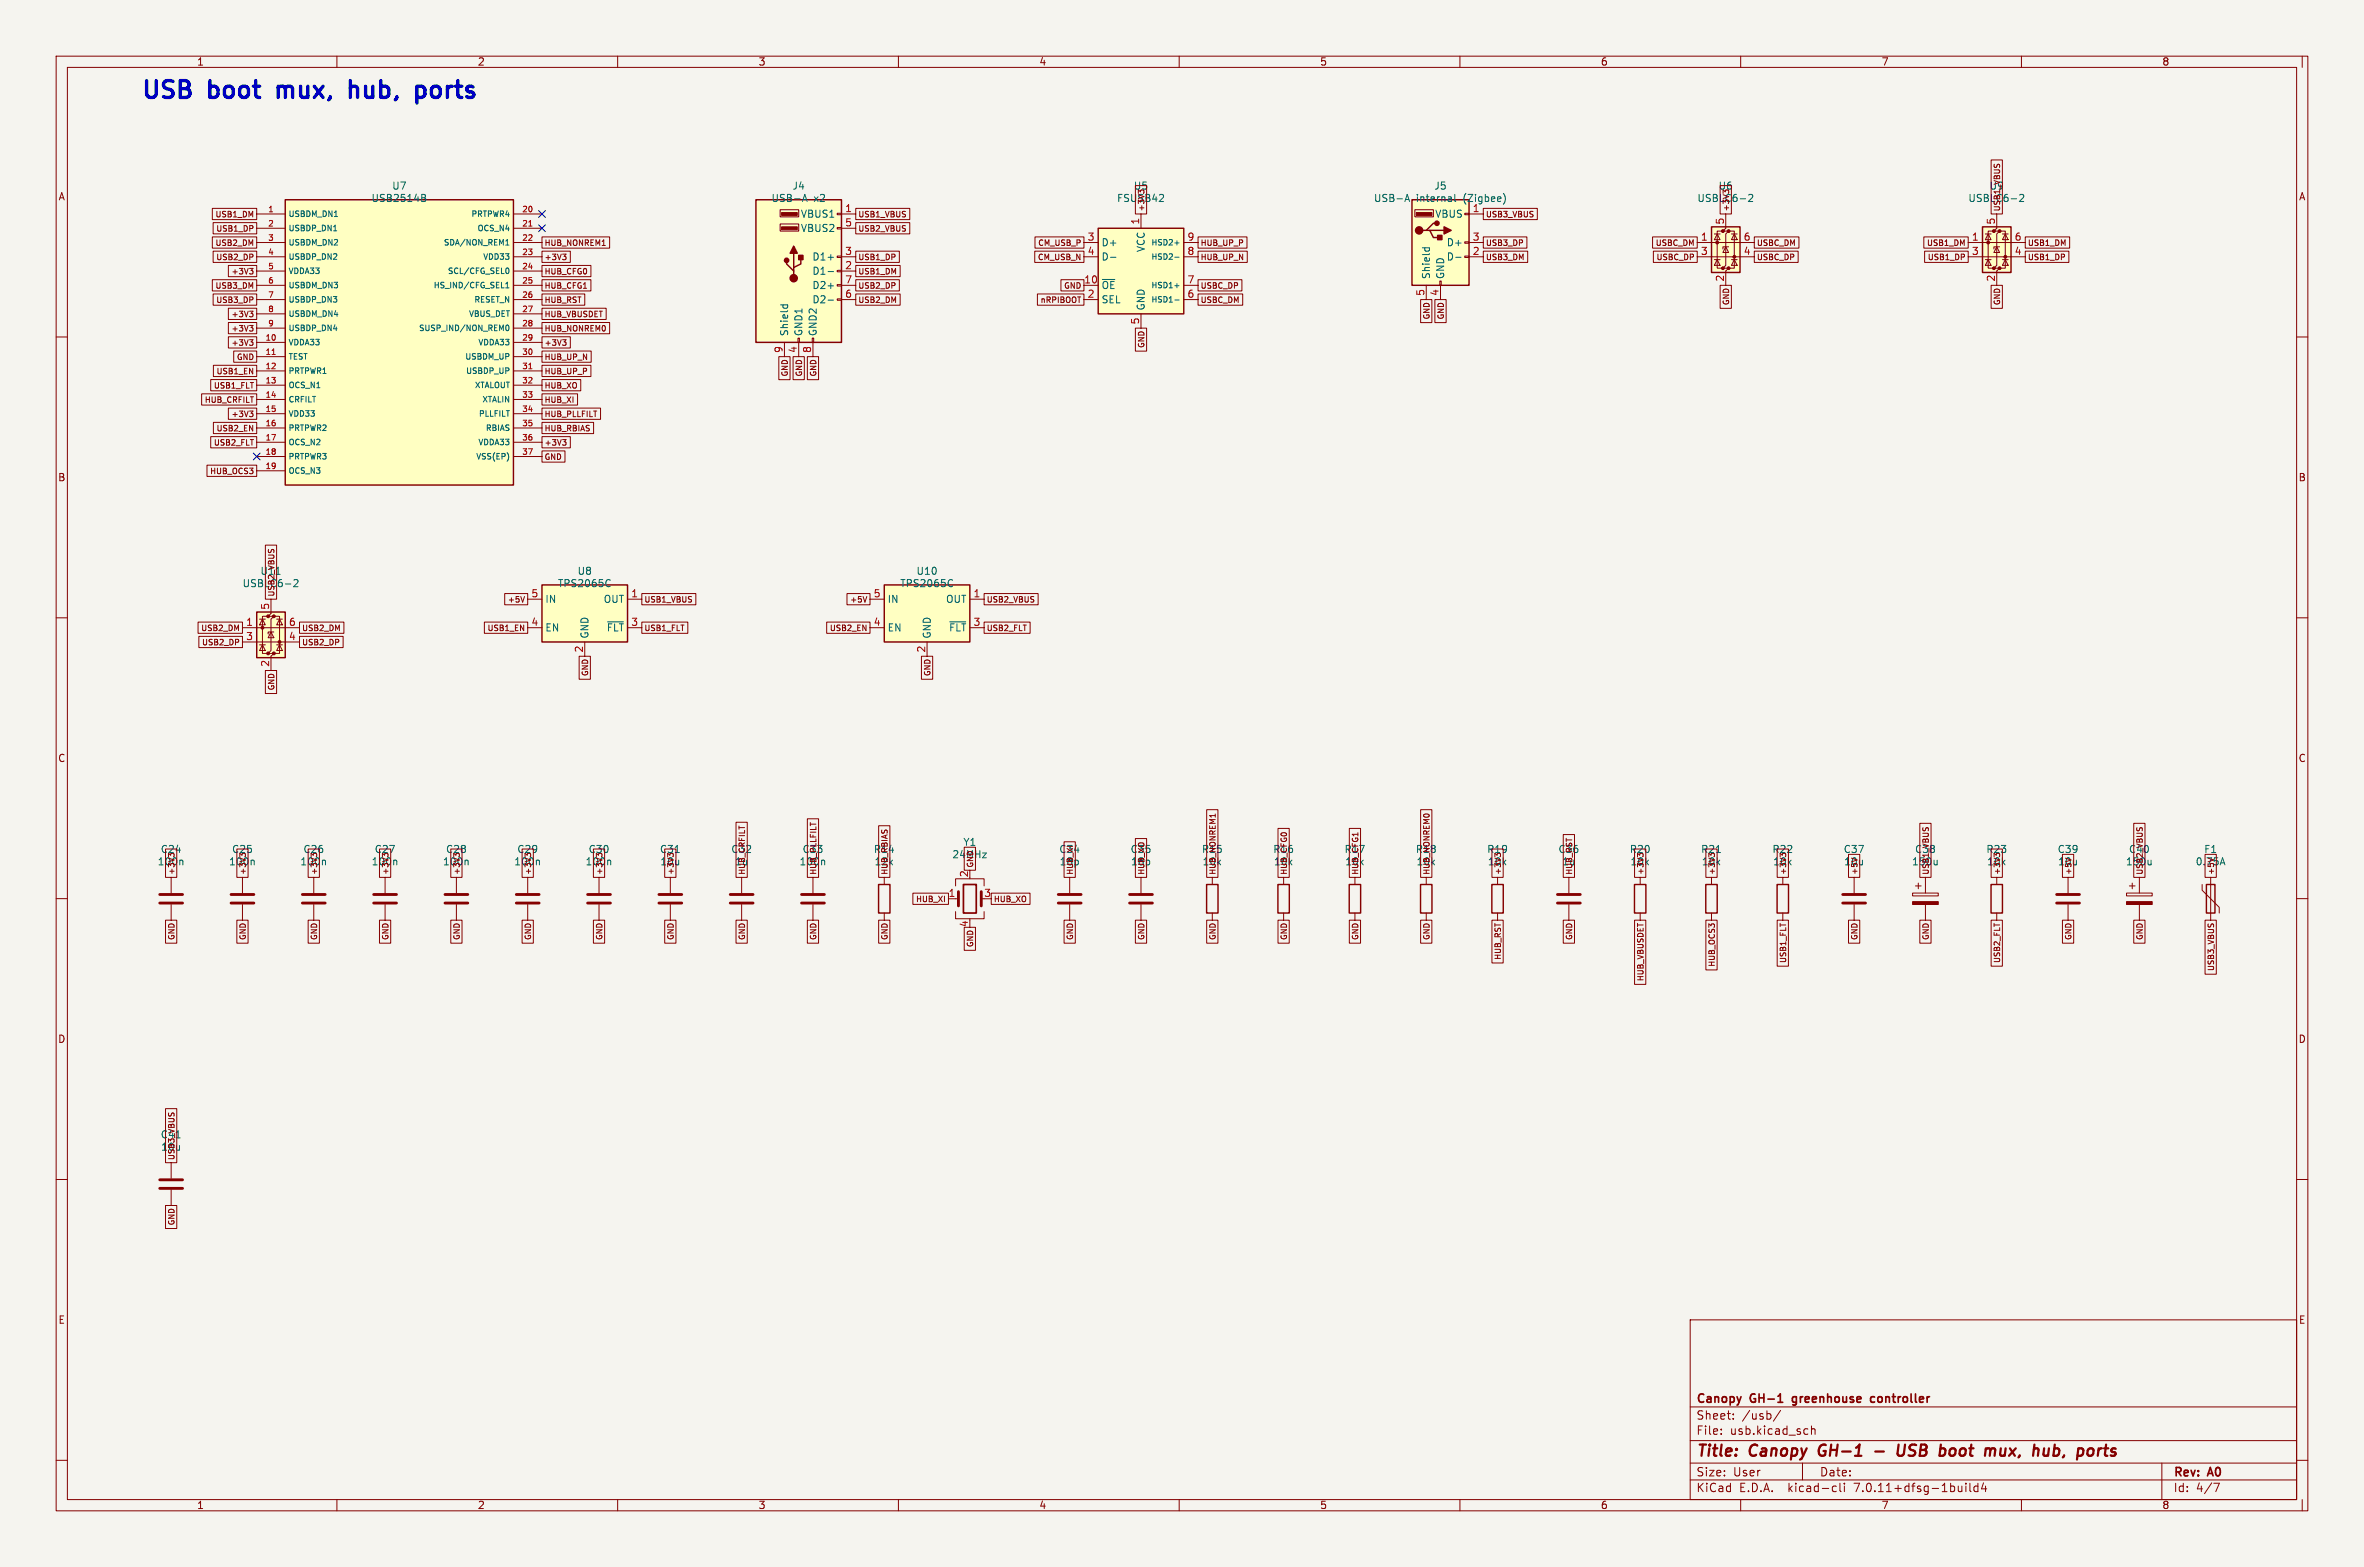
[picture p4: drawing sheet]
<svg xmlns="http://www.w3.org/2000/svg" width="421mm" height="279mm" viewBox="0 0 421 279" stroke-linecap="round" stroke-linejoin="round" font-family="sans-serif">
<defs><g id="words">
<g font-size="4.2" fill="#0000c2">
<text x="25" y="17.7">USB</text>
<text x="37.5" y="17.7">boot</text>
<text x="50.8" y="17.7">mux,</text>
<text x="64.9" y="17.7">hub,</text>
<text x="77.9" y="17.7">ports</text>
</g>
<g font-size="2.8" fill="#840000">
<text x="302" y="259.9">Title:</text>
<text x="311.7" y="259.9">Canopy</text>
<text x="324.7" y="259.9">GH-1</text>
<text x="340.3" y="259.9">USB</text>
<text x="348.7" y="259.9">boot</text>
<text x="357.6" y="259.9">mux,</text>
<text x="366.9" y="259.9">hub,</text>
<text x="375.6" y="259.9">ports</text>
</g>
<g font-size="2.1" fill="#840000">
<text x="302" y="250.2">Canopy</text>
<text x="311.8" y="250.2">GH-1</text>
<text x="319.9" y="250.2">greenhouse</text>
<text x="334.4" y="250.2">controller</text>
<text x="302" y="255.7">File:</text>
<text x="302" y="253">Sheet:</text>
<text x="308.1" y="255.7">usb.kicad_sch</text>
<text x="310.2" y="253">/usb/</text>
<text x="302" y="263.1">Size:</text>
<text x="308.7" y="263.1">User</text>
<text x="324" y="263.1">Date:</text>
<text x="387" y="263.3">Rev:</text>
<text x="393.4" y="263.3">A0</text>
<text x="302" y="265.9">KiCad</text>
<text x="309.7" y="265.9">E.D.A.</text>
<text x="318.6" y="265.9">kicad-cli</text>
<text x="330.5" y="265.9">7.0.11+dfsg-1build4</text>
<text x="387" y="265.9">Id:</text>
<text x="391.1" y="265.9">4/7</text>
</g>
<g font-size="1.8" fill="#840000">
<text x="35" y="11.9">1</text>
<text x="85" y="11.9">2</text>
<text x="135" y="11.9">3</text>
<text x="185" y="11.9">4</text>
<text x="235" y="11.9">5</text>
<text x="285" y="11.9">6</text>
<text x="335" y="11.9">7</text>
<text x="385" y="11.9">8</text>
<text x="10.3" y="35.9">A</text>
<text x="201.8" y="34">U5</text>
<text x="306" y="34">U6</text>
<text x="354.2" y="34">U9</text>
<text x="409.3" y="35.9">A</text>
<text x="10.3" y="85.9">B</text>
<text x="409.3" y="85.9">B</text>
<text x="46.3" y="102.5">U11</text>
<text x="10.3" y="135.9">C</text>
<text x="409.3" y="135.9">C</text>
<text x="28.5" y="152.1">C24</text>
<text x="41.2" y="152.1">C25</text>
<text x="53.9" y="152.1">C26</text>
<text x="66.6" y="152.1">C27</text>
<text x="79.3" y="152.1">C28</text>
<text x="92" y="152.1">C29</text>
<text x="104.7" y="152.1">C30</text>
<text x="117.4" y="152.1">C31</text>
<text x="130.1" y="152.1">C32</text>
<text x="130.8" y="154.3">1u</text>
<text x="142.3" y="154.3">100n</text>
<text x="142.8" y="152.1">C33</text>
<text x="155.5" y="152.1">R14</text>
<text x="155.7" y="154.3">12k</text>
<text x="188.6" y="152.1">C34</text>
<text x="188.6" y="154.3">18p</text>
<text x="201.3" y="152.1">C35</text>
<text x="201.3" y="154.3">18p</text>
<text x="214" y="152.1">R15</text>
<text x="214.1" y="154.3">10k</text>
<text x="226.7" y="152.1">R16</text>
<text x="226.8" y="154.3">10k</text>
<text x="239.4" y="152.1">R17</text>
<text x="239.5" y="154.3">10k</text>
<text x="252.1" y="152.1">R18</text>
<text x="252.2" y="154.3">10k</text>
<text x="264.8" y="152.1">R19</text>
<text x="277.5" y="152.1">C36</text>
<text x="278.1" y="154.3">1u</text>
<text x="290.2" y="152.1">R20</text>
<text x="302.9" y="152.1">R21</text>
<text x="315.6" y="152.1">R22</text>
<text x="328.3" y="154.3">10u</text>
<text x="340.4" y="154.3">150u</text>
<text x="341" y="152.1">C38</text>
<text x="353.7" y="152.1">R23</text>
<text x="366.4" y="154.3">10u</text>
<text x="378.5" y="154.3">150u</text>
<text x="379.1" y="152.1">C40</text>
<text x="390.9" y="154.3">0.75A</text>
<text x="10.3" y="185.9">D</text>
<text x="409.3" y="185.9">D</text>
<text x="28.5" y="202.9">C41</text>
<text x="28.6" y="205.1">10u</text>
<text x="10.3" y="235.9">E</text>
<text x="409.3" y="235.9">E</text>
<text x="35" y="268.9">1</text>
<text x="85" y="268.9">2</text>
<text x="135" y="268.9">3</text>
<text x="185" y="268.9">4</text>
<text x="235" y="268.9">5</text>
<text x="285" y="268.9">6</text>
<text x="335" y="268.9">7</text>
<text x="385" y="268.9">8</text>
</g>
<g font-size="1.8" fill="#006464">
<text x="69.7" y="34">U7</text>
<text x="141" y="34">J4</text>
<text x="255.3" y="34">J5</text>
<text x="66.1" y="36.2">USB2514B</text>
<text x="137.3" y="36.2">USB-A</text>
<text x="142.5" y="39">VBUS1</text>
<text x="142.5" y="41.5">VBUS2</text>
<text x="144.9" y="36.2">x2</text>
<text x="198.8" y="36.2">FSUSB42</text>
<text x="244.6" y="36.2">USB-A</text>
<text x="252.2" y="36.2">internal</text>
<text x="255.5" y="39">VBUS</text>
<text x="260.7" y="36.2">(Zigbee)</text>
<text x="302.2" y="36.2">USBLC6-2</text>
<text x="350.4" y="36.2">USBLC6-2</text>
<text x="144.6" y="46.6">D1+</text>
<text x="196.1" y="44">D+</text>
<text x="196.1" y="46.6">D-</text>
<text x="204.1" y="45" transform="rotate(-90 204.1 45)">VCC</text>
<text x="257.6" y="46.6">D-</text>
<text x="257.6" y="44">D+</text>
<text x="144.6" y="49.1">D1-</text>
<text x="144.6" y="51.7">D2+</text>
<text x="196.1" y="51.7">~{OE}</text>
<text x="254.9" y="49.8" transform="rotate(-90 254.9 49.8)">Shield</text>
<text x="257.4" y="49.8" transform="rotate(-90 257.4 49.8)">GND</text>
<text x="140.6" y="59.9" transform="rotate(-90 140.6 59.9)">Shield</text>
<text x="143.1" y="59.9" transform="rotate(-90 143.1 59.9)">GND1</text>
<text x="144.6" y="54.2">D2-</text>
<text x="145.6" y="59.9" transform="rotate(-90 145.6 59.9)">GND2</text>
<text x="196.1" y="54.2">SEL</text>
<text x="204.1" y="55.4" transform="rotate(-90 204.1 55.4)">GND</text>
<text x="43.1" y="104.7">USBLC6-2</text>
<text x="97" y="107.5">IN</text>
<text x="99.3" y="104.7">TPS2065C</text>
<text x="102.8" y="102.5">U8</text>
<text x="107.4" y="107.5">OUT</text>
<text x="158" y="107.5">IN</text>
<text x="160.2" y="104.7">TPS2065C</text>
<text x="163.1" y="102.5">U10</text>
<text x="168.4" y="107.5">OUT</text>
<text x="97" y="112.6">EN</text>
<text x="105" y="113.8" transform="rotate(-90 105 113.8)">GND</text>
<text x="108" y="112.6">~{FLT}</text>
<text x="158" y="112.6">EN</text>
<text x="166" y="113.8" transform="rotate(-90 166 113.8)">GND</text>
<text x="168.9" y="112.6">~{FLT}</text>
<text x="28" y="154.3">100n</text>
<text x="40.7" y="154.3">100n</text>
<text x="53.4" y="154.3">100n</text>
<text x="66.1" y="154.3">100n</text>
<text x="78.8" y="154.3">100n</text>
<text x="91.5" y="154.3">100n</text>
<text x="104.2" y="154.3">100n</text>
<text x="117.5" y="154.3">10u</text>
<text x="169.5" y="153">24MHz</text>
<text x="171.5" y="150.8">Y1</text>
<text x="264.9" y="154.3">10k</text>
<text x="290.3" y="154.3">10k</text>
<text x="303" y="154.3">10k</text>
<text x="315.7" y="154.3">10k</text>
<text x="328.3" y="152.1">C37</text>
<text x="353.8" y="154.3">10k</text>
<text x="366.4" y="152.1">C39</text>
<text x="392.5" y="152.1">F1</text>
</g>
<g font-size="1.8" fill="#a90000">
<text x="150.4" y="37.8">1</text>
<text x="150.4" y="40.4">5</text>
<text x="202.9" y="40.1" transform="rotate(-90 202.9 40.1)">1</text>
<text x="262.2" y="37.8">1</text>
<text x="307.1" y="40.1" transform="rotate(-90 307.1 40.1)">5</text>
<text x="355.3" y="40.1" transform="rotate(-90 355.3 40.1)">5</text>
<text x="150.4" y="45.5">3</text>
<text x="193.6" y="42.9">3</text>
<text x="193.6" y="45.5">4</text>
<text x="211.4" y="45.5">8</text>
<text x="211.4" y="42.9">9</text>
<text x="262.2" y="45.5">2</text>
<text x="262.2" y="42.9">3</text>
<text x="302.8" y="42.9">1</text>
<text x="302.8" y="45.5">3</text>
<text x="310.4" y="45.5">4</text>
<text x="310.4" y="42.9">6</text>
<text x="351.1" y="42.9">1</text>
<text x="351.1" y="45.5">3</text>
<text x="358.7" y="45.5">4</text>
<text x="358.7" y="42.9">6</text>
<text x="150.4" y="48">2</text>
<text x="150.4" y="53.1">6</text>
<text x="150.4" y="50.5">7</text>
<text x="193" y="50.5">10</text>
<text x="193.6" y="53.1">2</text>
<text x="211.4" y="53.1">6</text>
<text x="211.4" y="50.5">7</text>
<text x="253.7" y="52.8" transform="rotate(-90 253.7 52.8)">5</text>
<text x="256.3" y="52.8" transform="rotate(-90 256.3 52.8)">4</text>
<text x="307.1" y="50.2" transform="rotate(-90 307.1 50.2)">2</text>
<text x="355.3" y="50.2" transform="rotate(-90 355.3 50.2)">2</text>
<text x="202.9" y="57.9" transform="rotate(-90 202.9 57.9)">5</text>
<text x="139.4" y="62.9" transform="rotate(-90 139.4 62.9)">9</text>
<text x="142" y="62.9" transform="rotate(-90 142 62.9)">4</text>
<text x="144.5" y="62.9" transform="rotate(-90 144.5 62.9)">8</text>
<text x="94.5" y="106.4">5</text>
<text x="112.3" y="106.4">1</text>
<text x="155.5" y="106.4">5</text>
<text x="173.3" y="106.4">1</text>
<text x="43.7" y="111.5">1</text>
<text x="48" y="108.7" transform="rotate(-90 48 108.7)">5</text>
<text x="51.4" y="111.5">6</text>
<text x="94.5" y="111.5">4</text>
<text x="112.3" y="111.5">3</text>
<text x="155.5" y="111.5">4</text>
<text x="173.3" y="111.5">3</text>
<text x="43.7" y="114">3</text>
<text x="48" y="118.8" transform="rotate(-90 48 118.8)">2</text>
<text x="51.4" y="114">4</text>
<text x="103.9" y="116.3" transform="rotate(-90 103.9 116.3)">2</text>
<text x="164.8" y="116.3" transform="rotate(-90 164.8 116.3)">2</text>
<text x="168.8" y="159.8">1</text>
<text x="172.5" y="156.3" transform="rotate(-90 172.5 156.3)">2</text>
<text x="175.2" y="159.8">3</text>
<text x="172.5" y="165.2" transform="rotate(-90 172.5 165.2)">4</text>
</g>
<g font-size="1.4" fill="#840000">
<text x="38.2" y="38.9">USB1_DM</text>
<text x="38.4" y="41.4">USB1_DP</text>
<text x="152.8" y="41.4">USB2_VBUS</text>
<text x="152.8" y="38.9">USB1_VBUS</text>
<text x="204" y="37.7" transform="rotate(-90 204 37.7)">+3V3</text>
<text x="264.5" y="38.9">USB3_VBUS</text>
<text x="308.1" y="37.7" transform="rotate(-90 308.1 37.7)">+3V3</text>
<text x="356.4" y="37.7" transform="rotate(-90 356.4 37.7)">USB1_VBUS</text>
<text x="38.2" y="44">USB2_DM</text>
<text x="38.4" y="46.5">USB2_DP</text>
<text x="96.9" y="46.5">+3V3</text>
<text x="96.9" y="44">HUB_NONREM1</text>
<text x="152.8" y="46.5">USB1_DP</text>
<text x="184.7" y="46.5">CM_USB_N</text>
<text x="184.7" y="44">CM_USB_P</text>
<text x="213.7" y="46.5">HUB_UP_N</text>
<text x="213.7" y="44">HUB_UP_P</text>
<text x="264.5" y="46.5">USB3_DM</text>
<text x="264.5" y="44">USB3_DP</text>
<text x="294.7" y="44">USBC_DM</text>
<text x="294.9" y="46.5">USBC_DP</text>
<text x="312.8" y="44">USBC_DM</text>
<text x="312.8" y="46.5">USBC_DP</text>
<text x="343" y="44">USB1_DM</text>
<text x="343.2" y="46.5">USB1_DP</text>
<text x="361.1" y="44">USB1_DM</text>
<text x="361.1" y="46.5">USB1_DP</text>
<text x="38.2" y="51.6">USB3_DM</text>
<text x="41.1" y="49.1">+3V3</text>
<text x="96.9" y="49.1">HUB_CFG0</text>
<text x="96.9" y="51.6">HUB_CFG1</text>
<text x="152.8" y="51.6">USB2_DP</text>
<text x="152.8" y="49.1">USB1_DM</text>
<text x="189.4" y="51.6">GND</text>
<text x="213.7" y="51.6">USBC_DP</text>
<text x="38.4" y="54.1">USB3_DP</text>
<text x="41.1" y="56.7">+3V3</text>
<text x="41.1" y="59.2">+3V3</text>
<text x="96.9" y="54.1">HUB_RST</text>
<text x="96.9" y="56.7">HUB_VBUSDET</text>
<text x="96.9" y="59.2">HUB_NONREM0</text>
<text x="152.8" y="54.1">USB2_DM</text>
<text x="185.2" y="54.1">nRPIBOOT</text>
<text x="213.7" y="54.1">USBC_DM</text>
<text x="254.8" y="57" transform="rotate(-90 254.8 57)">GND</text>
<text x="257.3" y="57" transform="rotate(-90 257.3 57)">GND</text>
<text x="308.1" y="54.5" transform="rotate(-90 308.1 54.5)">GND</text>
<text x="356.4" y="54.5" transform="rotate(-90 356.4 54.5)">GND</text>
<text x="41.1" y="61.8">+3V3</text>
<text x="42" y="64.3">GND</text>
<text x="96.9" y="61.8">+3V3</text>
<text x="96.9" y="64.3">HUB_UP_N</text>
<text x="204" y="62.1" transform="rotate(-90 204 62.1)">GND</text>
<text x="36.3" y="71.9">HUB_CRFILT</text>
<text x="37.9" y="69.4">USB1_FLT</text>
<text x="38.4" y="66.8">USB1_EN</text>
<text x="96.9" y="66.8">HUB_UP_P</text>
<text x="96.9" y="69.4">HUB_XO</text>
<text x="96.9" y="71.9">HUB_XI</text>
<text x="140.5" y="67.2" transform="rotate(-90 140.5 67.2)">GND</text>
<text x="143" y="67.2" transform="rotate(-90 143 67.2)">GND</text>
<text x="145.6" y="67.2" transform="rotate(-90 145.6 67.2)">GND</text>
<text x="38.4" y="77">USB2_EN</text>
<text x="41.1" y="74.5">+3V3</text>
<text x="96.9" y="74.5">HUB_PLLFILT</text>
<text x="96.9" y="77">HUB_RBIAS</text>
<text x="37.9" y="79.5">USB2_FLT</text>
<text x="96.9" y="79.5">+3V3</text>
<text x="96.9" y="82.1">GND</text>
<text x="37.3" y="84.6">HUB_OCS3</text>
<text x="49.1" y="106.3" transform="rotate(-90 49.1 106.3)">USB2_VBUS</text>
<text x="90.3" y="107.5">+5V</text>
<text x="114.7" y="107.5">USB1_VBUS</text>
<text x="151.3" y="107.5">+5V</text>
<text x="175.6" y="107.5">USB2_VBUS</text>
<text x="35.7" y="112.6">USB2_DM</text>
<text x="53.7" y="112.6">USB2_DM</text>
<text x="86.7" y="112.6">USB1_EN</text>
<text x="114.7" y="112.6">USB1_FLT</text>
<text x="147.6" y="112.6">USB2_EN</text>
<text x="175.6" y="112.6">USB2_FLT</text>
<text x="35.8" y="115.1">USB2_DP</text>
<text x="53.7" y="115.1">USB2_DP</text>
<text x="49.1" y="123.1" transform="rotate(-90 49.1 123.1)">GND</text>
<text x="104.9" y="120.5" transform="rotate(-90 104.9 120.5)">GND</text>
<text x="165.9" y="120.5" transform="rotate(-90 165.9 120.5)">GND</text>
<text x="31.3" y="155.8" transform="rotate(-90 31.3 155.8)">+3V3</text>
<text x="44" y="155.8" transform="rotate(-90 44 155.8)">+3V3</text>
<text x="56.7" y="155.8" transform="rotate(-90 56.7 155.8)">+3V3</text>
<text x="69.4" y="155.8" transform="rotate(-90 69.4 155.8)">+3V3</text>
<text x="82.1" y="155.8" transform="rotate(-90 82.1 155.8)">+3V3</text>
<text x="94.8" y="155.8" transform="rotate(-90 94.8 155.8)">+3V3</text>
<text x="107.5" y="155.8" transform="rotate(-90 107.5 155.8)">+3V3</text>
<text x="120.2" y="155.8" transform="rotate(-90 120.2 155.8)">+3V3</text>
<text x="132.9" y="155.8" transform="rotate(-90 132.9 155.8)">HUB_CRFILT</text>
<text x="145.6" y="155.8" transform="rotate(-90 145.6 155.8)">HUB_PLLFILT</text>
<text x="158.3" y="155.8" transform="rotate(-90 158.3 155.8)">HUB_RBIAS</text>
<text x="173.5" y="154.6" transform="rotate(-90 173.5 154.6)">GND</text>
<text x="204" y="155.8" transform="rotate(-90 204 155.8)">HUB_XO</text>
<text x="216.7" y="155.8" transform="rotate(-90 216.7 155.8)">HUB_NONREM1</text>
<text x="229.4" y="155.8" transform="rotate(-90 229.4 155.8)">HUB_CFG0</text>
<text x="242.1" y="155.8" transform="rotate(-90 242.1 155.8)">HUB_CFG1</text>
<text x="254.8" y="155.8" transform="rotate(-90 254.8 155.8)">HUB_NONREM0</text>
<text x="267.5" y="155.8" transform="rotate(-90 267.5 155.8)">+3V3</text>
<text x="280.2" y="155.8" transform="rotate(-90 280.2 155.8)">HUB_RST</text>
<text x="292.9" y="155.8" transform="rotate(-90 292.9 155.8)">+3V3</text>
<text x="305.6" y="155.8" transform="rotate(-90 305.6 155.8)">+3V3</text>
<text x="318.3" y="155.8" transform="rotate(-90 318.3 155.8)">+3V3</text>
<text x="331" y="155.8" transform="rotate(-90 331 155.8)">+5V</text>
<text x="343.7" y="155.8" transform="rotate(-90 343.7 155.8)">USB1_VBUS</text>
<text x="356.4" y="155.8" transform="rotate(-90 356.4 155.8)">+3V3</text>
<text x="369.1" y="155.8" transform="rotate(-90 369.1 155.8)">+5V</text>
<text x="381.8" y="155.8" transform="rotate(-90 381.8 155.8)">USB2_VBUS</text>
<text x="394.5" y="155.8" transform="rotate(-90 394.5 155.8)">+5V</text>
<text x="163" y="160.8">HUB_XI</text>
<text x="176.9" y="160.8">HUB_XO</text>
<text x="31.3" y="167.5" transform="rotate(-90 31.3 167.5)">GND</text>
<text x="44" y="167.5" transform="rotate(-90 44 167.5)">GND</text>
<text x="56.7" y="167.5" transform="rotate(-90 56.7 167.5)">GND</text>
<text x="69.4" y="167.5" transform="rotate(-90 69.4 167.5)">GND</text>
<text x="82.1" y="167.5" transform="rotate(-90 82.1 167.5)">GND</text>
<text x="94.8" y="167.5" transform="rotate(-90 94.8 167.5)">GND</text>
<text x="107.5" y="167.5" transform="rotate(-90 107.5 167.5)">GND</text>
<text x="120.2" y="167.5" transform="rotate(-90 120.2 167.5)">GND</text>
<text x="132.9" y="167.5" transform="rotate(-90 132.9 167.5)">GND</text>
<text x="145.6" y="167.5" transform="rotate(-90 145.6 167.5)">GND</text>
<text x="158.3" y="167.5" transform="rotate(-90 158.3 167.5)">GND</text>
<text x="191.3" y="167.5" transform="rotate(-90 191.3 167.5)">GND</text>
<text x="204" y="167.5" transform="rotate(-90 204 167.5)">GND</text>
<text x="216.7" y="167.5" transform="rotate(-90 216.7 167.5)">GND</text>
<text x="229.4" y="167.5" transform="rotate(-90 229.4 167.5)">GND</text>
<text x="242.1" y="167.5" transform="rotate(-90 242.1 167.5)">GND</text>
<text x="254.8" y="167.5" transform="rotate(-90 254.8 167.5)">GND</text>
<text x="280.2" y="167.5" transform="rotate(-90 280.2 167.5)">GND</text>
<text x="331" y="167.5" transform="rotate(-90 331 167.5)">GND</text>
<text x="343.7" y="167.5" transform="rotate(-90 343.7 167.5)">GND</text>
<text x="369.1" y="167.5" transform="rotate(-90 369.1 167.5)">GND</text>
<text x="381.8" y="167.5" transform="rotate(-90 381.8 167.5)">GND</text>
<text x="173.5" y="168.8" transform="rotate(-90 173.5 168.8)">GND</text>
<text x="267.5" y="171" transform="rotate(-90 267.5 171)">HUB_RST</text>
<text x="305.6" y="172.3" transform="rotate(-90 305.6 172.3)">HUB_OCS3</text>
<text x="318.3" y="171.6" transform="rotate(-90 318.3 171.6)">USB1_FLT</text>
<text x="356.4" y="171.6" transform="rotate(-90 356.4 171.6)">USB2_FLT</text>
<text x="394.5" y="173" transform="rotate(-90 394.5 173)">USB3_VBUS</text>
<text x="292.9" y="174.8" transform="rotate(-90 292.9 174.8)">HUB_VBUSDET</text>
<text x="31.3" y="206.6" transform="rotate(-90 31.3 206.6)">USB3_VBUS</text>
<text x="31.3" y="218.3" transform="rotate(-90 31.3 218.3)">GND</text>
</g>
<g font-size="1.4" fill="#a90000">
<text x="47.7" y="37.8">1</text>
<text x="47.7" y="40.4">2</text>
<text x="92.9" y="37.8">20</text>
<text x="92.9" y="40.4">21</text>
<text x="47.7" y="42.9">3</text>
<text x="47.7" y="45.5">4</text>
<text x="92.9" y="42.9">22</text>
<text x="92.9" y="45.5">23</text>
<text x="47.7" y="48">5</text>
<text x="47.7" y="50.5">6</text>
<text x="47.7" y="53.1">7</text>
<text x="92.9" y="48">24</text>
<text x="92.9" y="50.5">25</text>
<text x="92.9" y="53.1">26</text>
<text x="47.7" y="55.6">8</text>
<text x="47.7" y="58.2">9</text>
<text x="92.9" y="55.6">27</text>
<text x="92.9" y="58.2">28</text>
<text x="47.2" y="60.7">10</text>
<text x="47.2" y="63.2">11</text>
<text x="47.2" y="65.8">12</text>
<text x="92.9" y="60.7">29</text>
<text x="92.9" y="63.2">30</text>
<text x="92.9" y="65.8">31</text>
<text x="47.2" y="68.3">13</text>
<text x="47.2" y="70.9">14</text>
<text x="92.9" y="68.3">32</text>
<text x="92.9" y="70.9">33</text>
<text x="47.2" y="73.4">15</text>
<text x="47.2" y="75.9">16</text>
<text x="92.9" y="73.4">34</text>
<text x="92.9" y="75.9">35</text>
<text x="47.2" y="78.5">17</text>
<text x="47.2" y="81">18</text>
<text x="47.2" y="83.6">19</text>
<text x="92.9" y="78.5">36</text>
<text x="92.9" y="81">37</text>
</g>
<g font-size="1.4" fill="#006464">
<text x="51.3" y="38.8">USBDM_DN1</text>
<text x="51.3" y="41.4">USBDP_DN1</text>
<text x="83.8" y="38.8">PRTPWR4</text>
<text x="84.9" y="41.4">OCS_N4</text>
<text x="51.3" y="43.9">USBDM_DN2</text>
<text x="51.3" y="46.4">USBDP_DN2</text>
<text x="78.9" y="43.9">SDA/NON_REM1</text>
<text x="85.9" y="46.4">VDD33</text>
<text x="204.9" y="46.4">HSD2-</text>
<text x="204.9" y="43.9">HSD2+</text>
<text x="51.3" y="49">VDDA33</text>
<text x="51.3" y="51.5">USBDM_DN3</text>
<text x="77.1" y="51.5">HS_IND/CFG_SEL1</text>
<text x="79.6" y="49">SCL/CFG_SEL0</text>
<text x="204.9" y="51.5">HSD1+</text>
<text x="51.3" y="54.1">USBDP_DN3</text>
<text x="51.3" y="56.6">USBDM_DN4</text>
<text x="51.3" y="59.1">USBDP_DN4</text>
<text x="74.5" y="59.1">SUSP_IND/NON_REM0</text>
<text x="83.4" y="56.6">VBUS_DET</text>
<text x="84.3" y="54.1">RESET_N</text>
<text x="204.9" y="54.1">HSD1-</text>
<text x="51.3" y="61.7">VDDA33</text>
<text x="51.3" y="64.2">TEST</text>
<text x="82.7" y="64.2">USBDM_UP</text>
<text x="85.1" y="61.7">VDDA33</text>
<text x="51.3" y="66.8">PRTPWR1</text>
<text x="51.3" y="69.3">OCS_N1</text>
<text x="51.3" y="71.8">CRFILT</text>
<text x="82.9" y="66.8">USBDP_UP</text>
<text x="84.4" y="69.3">XTALOUT</text>
<text x="85.8" y="71.8">XTALIN</text>
<text x="51.3" y="74.4">VDD33</text>
<text x="51.3" y="76.9">PRTPWR2</text>
<text x="85.2" y="74.4">PLLFILT</text>
<text x="86.4" y="76.9">RBIAS</text>
<text x="51.3" y="79.5">OCS_N2</text>
<text x="51.3" y="82">PRTPWR3</text>
<text x="84.7" y="82">VSS(EP)</text>
<text x="85.1" y="79.5">VDDA33</text>
<text x="51.3" y="84.5">OCS_N3</text>
</g>
</g></defs>
<path d="M0 0h421v279h-421z" fill="#f5f4ef" stroke="#f5f4ef" stroke-width=".18"/>
<g fill="none" stroke="#840000" stroke-width=".18">
<path d="M10 10h401v259h-401zM12 12h397v255h-397zM60 10v2M110 10v2M160 10v2M210 10v2M260 10v2M310 10v2M360 10v2M410 10v2M37.8 37.1h7.9v2h-7.9zM38 39.6h7.7v2h-7.7z"/>
<path d="M45.7 38.1h5.1M91.4 38.1h5.1M138.9 39.9h3.3v1.2h-3.3zM138.9 37.3h3.3v1.3h-3.3zM149.1 38h.8v.2h-.8zM149.9 38.1h2.5M152.4 39.6h9.6v2h-9.6zM152.4 37.1h9.6v2h-9.6zM202.2 33h2v5.1h-2zM203.2 38.1v2.5M252 37.3h3.3v1.3h-3.3zM260.9 38h.7v.2h-.7z"/>
<path d="M261.6 38.1h2.6M264.2 37.1h9.6v2h-9.6zM306.3 33h2v5.1h-2zM307.3 38.1v2.5l-.5 .5h1l-.5 .6v5.5l-.5 .6h1l-.5 .5v2.5M354.6 28.5h2v9.6h-2zM355.6 38.1v2.5l-.5 .5h1l-.5 .6v5.5l-.5 .6h1l-.5 .5v2.5M10 60h2M37.8 42.2h7.9v2h-7.9zM37.8 49.8h7.9v2h-7.9zM38 44.7h7.7v2h-7.7zM38 52.3h7.7v2h-7.7zM40.7 60h5v2h-5z"/>
<path d="M40.7 47.3h5v2h-5zM40.7 54.9h5v2h-5zM40.7 57.4h5v2h-5zM44.4 47.8h.7l-.4 .4 .3 .1 .1 .3-.2 .2h-.3M44.4 55.4h.7l-.4 .4 .3 .1 .1 .3-.2 .2h-.3M44.4 57.9h.7l-.4 .4 .3 .1 .1 .4-.2 .1h-.3M45.7 48.3h5.1M45.7 45.7h5.1M45.7 40.6h5.1M45.7 53.3h5.1M45.7 50.8h5.1M45.7 43.2h5.1"/>
<path d="M45.7 55.9h5.1M45.7 58.4h5.1M91.4 48.3h5.1M91.4 45.7h5.1M91.4 40.6h5.1M91.4 53.3h5.1M91.4 50.8h5.1M91.4 43.2h5.1M91.4 55.9h5.1M91.4 58.4h5.1M96.5 47.3h8.7v2h-8.7zM96.5 49.8h8.7v2h-8.7z"/>
<path d="M96.5 52.3h7.6v2h-7.6zM96.5 54.9h11.5v2h-11.5zM96.5 57.4h12.1v2h-12.1zM96.5 60h5.1v2h-5.1zM96.5 44.7h5.1v2h-5.1zM96.5 42.2h12.1v2h-12.1zM100.2 45.2h.6l-.3 .4M100.6 45.6l.2 .2v.3l-.2 .1M107.2 43.7h.6M149.1 53.2h.8v.3h-.8zM149.1 50.7h.8v.2h-.8zM149.1 48.1h.8v.3h-.8z"/>
<path d="M149.1 45.6h.8v.2h-.8zM149.1 40.5h.8v.3h-.8zM149.9 48.3h2.5M149.9 45.7h2.5M149.9 40.6h2.5M149.9 53.3h2.5M149.9 50.8h2.5M152.4 52.3h7.9v2h-7.9zM152.4 49.8h7.8v2h-7.8zM152.4 47.3h7.9v2h-7.9zM152.4 44.7h7.8v2h-7.8zM184.3 44.7h8.7v2h-8.7z"/>
<path d="M184.3 42.2h8.7v2h-8.7zM184.8 52.3h8.2v2h-8.2zM188.9 49.8h4.1v2h-4.1zM193 45.7h2.6M193 53.3h2.6M193 50.8h2.6M193 43.2h2.6M202.2 58.4h2v4.1h-2zM203.2 55.9v2.5M210.8 45.7h2.6M210.8 53.3h2.6M210.8 50.8h2.6"/>
<path d="M210.8 43.2h2.6M213.4 44.7h8.7v2h-8.7zM213.4 52.3h7.9v2h-7.9zM213.4 49.8h7.8v2h-7.8zM213.4 42.2h8.7v2h-8.7zM253 53.3h2v4.1h-2zM254 50.8v2.5M255.5 53.3h2v4.1h-2zM256.4 50h.3v.8h-.3zM256.5 50.8v2.5M260.9 45.6h.7v.2h-.7zM260.9 43.1h.7v.2h-.7z"/>
<path d="M261.6 45.7h2.6M261.6 43.2h2.6M264.2 44.7h7.9v2h-7.9zM264.2 42.2h7.7v2h-7.7zM294.3 42.2h8v2h-8zM294.4 44.7h7.9v2h-7.9zM302.3 45.7h10.1M302.3 43.2h10.1M305.3 46.2h1M305.3 41.7h1M305.8 41.7l.5 1h-1zM305.8 46.2l.5 1h-1z"/>
<path d="M306.3 50.8h2v4.1h-2zM306.8 41.1h-1v6.7h1M307.3 43.9l.5 1.1h-1zM307.8 43.9h-1v.4M307.8 41.1h1.1v6.7h-1.1M308.4 46.2h1M308.4 41.7h1M308.9 46.2l.5 1h-1zM308.9 41.7l.5 1h-1zM312.4 42.2h8v2h-8zM312.4 44.7h7.8v2h-7.8zM342.6 42.2h7.9v2h-7.9z"/>
<path d="M342.8 44.7h7.7v2h-7.7zM350.5 45.7h10.2M350.5 43.2h10.2M353.6 46.2h1M353.6 41.7h1M354.1 41.7l.5 1h-1zM354.1 46.2l.5 1h-1zM354.6 50.8h2v4.1h-2zM355.1 41.1h-1v6.7h1M355.6 43.9l.5 1.1h-1zM356.1 43.9h-1v.4M356.1 41.1h1v6.7h-1"/>
<path d="M356.6 46.2h1M356.6 41.7h1M357.1 46.2l.5 1h-1zM357.1 41.7l.5 1h-1zM360.7 42.2h7.9v2h-7.9zM360.7 44.7h7.7v2h-7.7zM409 60h2M35.9 70.1h9.8v2h-9.8zM37.5 67.6h8.2v2h-8.2zM37.5 77.7h8.2v2h-8.2zM38 65h7.7v2h-7.7zM38 75.2h7.7v2h-7.7z"/>
<path d="M40.7 72.7h5v2h-5zM41.6 62.5h4.1v2h-4.1zM44.4 60.5h.7l-.4 .4 .3 .1 .1 .3-.2 .2h-.3M44.4 73.2h.7l-.4 .4 .3 .1 .1 .3-.2 .2h-.3M45.7 61h5.1M45.7 63.5h5.1M45.7 66h5.1M45.7 68.6h5.1M45.7 71.1h5.1M45.7 73.7h5.1M45.7 76.2h5.1M45.7 78.7h5.1"/>
<path d="M91.4 61h5.1M91.4 63.5h5.1M91.4 66h5.1M91.4 68.6h5.1M91.4 71.1h5.1M91.4 73.7h5.1M91.4 76.2h5.1M91.4 78.7h5.1M96.5 72.7h10.5v2h-10.5zM96.5 62.5h8.8v2h-8.8zM96.5 65h8.7v2h-8.7zM96.5 67.6h6.9v2h-6.9z"/>
<path d="M96.5 70.1h6.4v2h-6.4zM96.5 75.2h9.2v2h-9.2zM96.5 77.7h5.1v2h-5.1zM100.2 60.5h.6l-.3 .4M100.2 78.3h.6l-.3 .3M100.6 60.9l.2 .2v.2l-.2 .2M100.6 78.6l.2 .2v.3l-.2 .2M138.7 63.5h2v4.1h-2zM139.7 61v2.5M141.2 63.5h2v4.1h-2zM142.1 60.2h.3v.8h-.3zM142.2 61v2.5"/>
<path d="M143.8 63.5h2v4.1h-2zM144.7 60.2h.2v.8h-.2zM144.8 61v2.5M36.9 82.8h8.8v2h-8.8zM45.7 81.3h5.1M45.7 83.8h5.1M47.3 97.1h2v9.6h-2zM91.4 81.3h5.1M96.5 80.3h4.1v2h-4.1zM10 110h2M35.3 110.8h7.9v2h-7.9zM35.4 113.3h7.8v2h-7.8z"/>
<path d="M43.2 111.8h10.1M43.2 114.3h10.1M46.2 114.8h1M46.2 110.2h1M46.7 110.2l.5 1.1h-1zM46.7 114.8l.5 1h-1zM47.3 119.4h2v4.1h-2zM47.8 109.7h-1.1v6.6h1.1M48.3 112.5l.5 1h-1zM48.3 106.7v2.5l-.5 .5h1l-.5 .5v5.6l-.5 .5h1l-.5 .5v2.6M48.8 112.5h-1v.4M48.8 109.7h1v6.6h-1"/>
<path d="M49.3 114.8h1M49.3 110.2h1M49.8 114.8l.5 1h-1zM49.8 110.2l.5 1.1h-1zM53.3 110.8h7.9v2h-7.9zM53.3 113.3h7.8v2h-7.8zM86.3 110.8h7.7v2h-7.7zM89.9 105.7h4.1v2h-4.1zM93.4 106.2l-.3 1M94 106.7h2.5M94 111.8h2.5M103.1 116.8h2v4.1h-2z"/>
<path d="M104.1 114.3v2.5M111.8 106.7h2.5M111.8 111.8h2.5M114.3 105.7h9.6v2h-9.6zM114.3 110.8h8.2v2h-8.2zM147.2 110.8h7.7v2h-7.7zM150.8 105.7h4.1v2h-4.1zM154.4 106.2l-.4 1M154.9 106.7h2.6M154.9 111.8h2.6M164.1 116.8h2v4.1h-2zM165.1 114.3v2.5"/>
<path d="M172.7 106.7h2.6M172.7 111.8h2.6M175.3 105.7h9.6v2h-9.6zM175.3 110.8h8.2v2h-8.2zM409 110h2M10 160h2M29.5 151.2h2v5h-2zM30.5 156.2v2.8M42.2 151.2h2v5h-2zM43.2 156.2v2.8M54.9 151.2h2v5h-2zM55.9 156.2v2.8"/>
<path d="M67.6 151.2h2v5h-2zM68.6 156.2v2.8M80.3 151.2h2v5h-2zM81.3 156.2v2.8M93 151.2h2v5h-2zM94 156.2v2.8M105.7 151.2h2v5h-2zM106.7 156.2v2.8M118.4 151.2h2v5h-2zM119.4 156.2v2.8M131.1 146.4h2v9.8h-2zM132.1 156.2v2.8"/>
<path d="M143.8 145.8h2v10.4h-2zM144.8 156.2v2.8M156.5 147h2v9.2h-2zM157.5 156.2v1.3M162.6 159h6.3v2h-6.3zM170.2 157.7v-1.2h5.1v1.2M171.7 150.8h2v4.1h-2zM176.5 159h6.9v2h-6.9zM189.5 149.9h2v6.3h-2zM190 155.5h1M190.5 156.2v2.8M190.5 154.9v.6"/>
<path d="M202.2 149.3h2v6.9h-2zM203.2 156.2v2.8M214.9 144.2h2v12h-2zM215.9 156.2v1.3M216.4 144.9v.6M227.6 147.5h2v8.7h-2zM228.6 156.2v1.3M240.3 147.5h2v8.7h-2zM241.3 156.2v1.3M253 144.2h2v12h-2zM254 156.2v1.3M265.7 151.2h2v5h-2z"/>
<path d="M266.7 156.2v1.3M278.4 148.6h2v7.6h-2zM279.4 156.2v2.8M291.1 151.2h2v5h-2zM292.1 156.2v1.3M303.8 151.2h2v5h-2zM304.8 156.2v1.3M316.5 151.2h2v5h-2zM317.5 156.2v1.3M329.2 152.1h2v4.1h-2zM330.2 156.2v2.8M340.6 159h4.6v.5h-4.6z"/>
<path d="M341.1 157.7h1M341.6 157.2v1M341.9 146.6h2v9.6h-2zM342.9 156.2v2.8M354.6 151.2h2v5h-2zM355.6 156.2v1.3M367.3 152.1h2v4.1h-2zM368.3 156.2v2.8M378.7 159h4.6v.5h-4.6zM379.2 157.7h1M379.7 157.2v1M380 146.6h2v9.6h-2z"/>
<path d="M381 156.2v2.8M392.2 157.5v1l3 3v1.1M392.7 152.1h2v4.1h-2zM393.7 156.2v7.6M409 160h2M29.5 163.8h2v4.1h-2zM30.5 161v2.8M42.2 163.8h2v4.1h-2zM43.2 161v2.8M54.9 163.8h2v4.1h-2zM55.9 161v2.8M67.6 163.8h2v4.1h-2z"/>
<path d="M68.6 161v2.8M80.3 163.8h2v4.1h-2zM81.3 161v2.8M93 163.8h2v4.1h-2zM94 161v2.8M105.7 163.8h2v4.1h-2zM106.7 161v2.8M118.4 163.8h2v4.1h-2zM119.4 161v2.8M131.1 163.8h2v4.1h-2zM132.1 161v2.8M143.8 163.8h2v4.1h-2z"/>
<path d="M144.8 161v2.8M156.5 163.8h2v4.1h-2zM157.5 162.6v1.2M168.9 160h1.8M170.2 162.3v1.3h5.1v-1.3M171.7 165.1h2v4.1h-2zM172.7 163.6v.2M189.5 163.8h2v4.1h-2zM190.5 161v2.8M202.2 163.8h2v4.1h-2zM203.2 161v2.8M214.9 163.8h2v4.1h-2z"/>
<path d="M215.9 162.6v1.2M227.6 163.8h2v4.1h-2zM228.6 162.6v1.2M240.3 163.8h2v4.1h-2zM241.3 162.6v1.2M253 163.8h2v4.1h-2zM254 162.6v1.2M265.7 163.8h2v7.7h-2zM266.7 162.6v1.2M278.4 163.8h2v4.1h-2zM279.4 161v2.8M291.1 163.8h2v11.5h-2z"/>
<path d="M292.1 162.6v1.2M303.8 163.8h2v8.9h-2zM304.8 162.6v1.2M316.5 163.8h2v8.2h-2zM317.5 162.6v1.2M329.2 163.8h2v4.1h-2zM330.2 161v2.8M341.9 163.8h2v4.1h-2zM342.9 161v2.8M354.6 163.8h2v8.2h-2zM355.6 162.6v1.2M367.3 163.8h2v4.1h-2z"/>
<path d="M368.3 161v2.8M380 163.8h2v4.1h-2zM381 161v2.8M392.7 163.8h2v9.7h-2zM29.5 197.4h2v9.6h-2zM10 210h2M29.5 214.6h2v4.1h-2zM30.5 207v2.8M30.5 211.8v2.8M409 210h2M301 235h108v32h-108zM10 260h2"/>
<path d="M301 256.5h108M301 250.5h108M306.5 255.2v.2M306.5 254.5v.1M308.7 252.5v.2M308.7 251.8v.1M317.1 251.1l-1.3 1.9M321.8 254.4l.2 .1M322 255.3l-.2 .1M322.6 253.9v1.5M322.6 254.5l.2-.1 .4 .1v.9M409 260h2"/>
<path d="M60 267v2M110 267v2M160 267v2M210 267v2M260 267v2M301 263.5h108M301 260.5h108M310 267v2M321 260.5v3M326.6 264.6l.4 .1M327 265.5l-.4 .1M327.7 264.1v1.3l.2 .2"/>
<path d="M328.5 264.1v.1M328.5 264.6v1M350.1 264.1v.1M350.1 264.6v1M350.8 264.1v1.3l.2 .2M352.2 264.7l-.4-.1-.3 .3v.4l.2 .2h.5M352.2 264.1v1.5M353.2 264l-.3 1.1h.9M353.6 264.6v1M360 267v2M385 260.5v6.5M394.2 264.1h1l-.6 1.5"/>
<path d="M410 267v2"/>
</g>
<g fill="none" stroke="#840000" stroke-width=".4">
<path d="M324.2 257.5a1.27 1.27 0 0 0 0 1.6M334 258.4h1.5M338.1 257.2l-.2 1.6 .2 .3a.66 .66 0 0 0 1-.3l.2-1.6M347.3 259.1l.2 .1 .5-.1M347.9 257.9a.62 .62 0 0 0-.7 .3M356.3 257.9v1.2l.1 .1 .5-.1M362.3 257.2l-.2 2M365.7 259.1l.6 .1M365.9 257.2l-.2 2M366.4 257.9l-.6 .1M373.8 257.9l-.2 1.3M374.3 257.9l-.4 .1-.2 .2"/>
<path d="M374.7 257.9h.8"/>
</g>
<path d="M171.6 157.5h2.3v5.1h-2.3zM316.6 249.7h.9M319.3 248.8v.7M333.8 248.7h-.4l-.3 .3v.4l.2 .2h.5" fill="none" stroke="#840000" stroke-width=".3"/>
<g fill="none" stroke="#840000" stroke-width=".51">
<path d="M28.4 159.3h4.1M41.1 159.3h4.1M53.8 159.3h4.1M66.5 159.3h4.1M79.2 159.3h4.1M91.9 159.3h4.1M104.6 159.3h4.1M117.3 159.3h4.1M130 159.3h4.1M142.7 159.3h4.1M170.7 158.8v2.5M174.8 158.8v2.5"/>
<path d="M188.5 159.3h4M201.2 159.3h4M277.4 159.3h4M328.2 159.3h4M366.3 159.3h4M28.4 160.8h4.1M41.1 160.8h4.1M53.8 160.8h4.1M66.5 160.8h4.1M79.2 160.8h4.1M91.9 160.8h4.1M104.6 160.8h4.1"/>
<path d="M117.3 160.8h4.1M130 160.8h4.1M142.7 160.8h4.1M188.5 160.8h4M201.2 160.8h4M277.4 160.8h4M328.2 160.8h4M366.3 160.8h4M28.4 211.6h4.1M28.4 210.1h4.1"/>
</g>
<g fill="none" stroke="#840000" stroke-width=".25">
<path d="M50.8 35.6h40.6v50.8h-40.6zM134.6 35.6h15.3v25.4h-15.3zM251.5 35.6h10.1v15.2h-10.1zM255.9 39.8h-.6l-1.3 1.2h-.6M140.1 46.4v.6l1.3 1.3v.6M141.4 45.1v2.5M142.6 45.7v1.3l-1.2 .6v.7M195.6 40.6h15.2v15.3h-15.2zM254 41h.6l.7 1.3h1.2M254.6 41h2.6M304.8 40.4h5.1v8.1h-5.1zM353.1 40.4h5v8.1h-5z"/>
<path d="M45.7 109h5.1v8.1h-5.1zM96.5 104.1h15.3v10.2h-15.3zM157.5 104.1h15.2v10.2h-15.2zM156.5 157.5h2v5.1h-2zM214.9 157.5h2v5.1h-2zM227.6 157.5h2v5.1h-2zM240.3 157.5h2v5.1h-2zM253 157.5h2v5.1h-2zM265.7 157.5h2v5.1h-2zM291.1 157.5h2v5.1h-2zM303.8 157.5h2v5.1h-2zM316.5 157.5h2v5.1h-2z"/>
<path d="M354.6 157.5h2v5.1h-2zM392.9 157.5h1.6v5.1h-1.6z"/>
</g>
<g fill="none" stroke="#006464" stroke-width=".18">
<path d="M59.6 38.6h.5M75.1 34.6l.6 .1 .1 .3-.3 .2M75.1 35.2h.4M75.5 35.2l.3 .3v.3l-.7 .1M142.9 35.9l.4-1.3 .5 1.3M143 35.5h.6M250.2 35.9l.4-1.3 .4 1.3M250.3 35.5h.6M259.1 34.6v1.1l.2 .2M267.8 34.5a1.49 1.49 0 0 1 0 1.8M311.4 34.7l.5-.1 .2 .4-.7 .9h.7M359.7 34.7l.5-.1 .2 .4-.8 .9h.8"/>
<path d="M59.4 41.1h.6M90.1 43.6h.5M90.1 42.9l.3-.3v1M90.1 50.5l.3-.2v1M90.1 51.3h.5M90.2 47.8l.1-.1a.53 .53 0 0 1 .4 .5 .53 .53 0 0 1-.4 .5h-.1M90.2 57.9h.1a.53 .53 0 0 1 .4 .5 .53 .53 0 0 1-.4 .5 .67 .67 0 0 1-.1-1zM139 54.3h1.3M139.5 54.3l-.1 .3M140.2 54.3l.1 .3M147.5 48.4h.9M147.5 45.8h.9"/>
<path d="M147.5 53.4h.9M147.5 50.9h.9M197.8 45.8h.9M209.2 45.8h.8M209.2 53.4h.8M209.2 50.9h.8M209.2 43.3h.8M253.3 44.1h1.3M253.8 44.1l-.1 .4M254.5 44.1l.1 .4M259.2 45.8h1M49.2 102.3h.7"/>
<path d="M52.3 103.3l.5-.1 .3 .4-.8 .9h.8M108.2 110.7h2.8M108.4 103.2l.3 .1M108.7 104.3l-.3 .2M169.2 110.7h2.8M169.4 103.2l.2 .1M169.6 104.3l-.2 .2M32.4 153.1l.2 .2v.7M45.1 153.1l.2 .2v.7M57.8 153.1l.2 .2v.7M70.5 153.1l.2 .2v.7M83.2 153.1l.2 .2v.7"/>
<path d="M95.9 153.1l.2 .2v.7M108.6 153.1l.2 .2v.7M120.3 151.8h.7M146.7 153.1l.2 .2v.7M305.7 151.8h.7M345 153.1v.9M345 153.9l-.2 .1M383.1 153.1v.9M383.1 153.9l-.2 .1M395.8 152.7l.4 1.3M31.4 202.6h.7"/>
</g>
<g fill="#ffffc2" stroke="#ffffc2" stroke-width=".18">
<path d="M134.6 35.6h15.3v25.4h-15.3z"/>
<path d="M96.5 104.1h15.3v10.2h-15.3z"/>
<path d="M157.5 104.1h15.2v10.2h-15.2z"/>
<path d="M195.6 40.6h15.2v15.3h-15.2z"/>
<path d="M251.5 35.6h10.1v15.2h-10.1z"/>
<path d="M304.8 40.4h5.1v8.1h-5.1z"/>
<path d="M353.1 40.4h5v8.1h-5z"/>
<path d="M45.7 109h5.1v8.1h-5.1z"/>
<path d="M50.8 35.6h40.6v50.8h-40.6z"/>
</g>
<g fill="#840000" stroke="#840000" stroke-width=".25">
<path d="M141.4 43.8l.6 1.3h-1.3z"/>
<path d="M142.2 45.5h.8v.7h-.8z"/>
<path d="M257.2 40.4l1.2 .6-1.2 .7z"/>
<path d="M256 41.9h.8v.8h-.8z"/>
<circle cx="140.1" cy="46.4" r=".38"/>
<circle cx="141.4" cy="49.5" r=".63"/>
<circle cx="252.7" cy="41" r=".63"/>
<circle cx="255.9" cy="39.8" r=".38"/>
</g>
<g fill="#840000" stroke="#840000" stroke-width=".18">
<path d="M139.2 40.4h2.8v.5h-2.8z"/>
<path d="M139.2 37.8h2.8v.6h-2.8z"/>
<path d="M252.2 37.8h2.8v.6h-2.8z"/>
<path d="M340.6 160.5h4.6v.5h-4.6z"/>
<path d="M378.7 160.5h4.6v.5h-4.6z"/>
<circle cx="305.8" cy="43.2" r=".25"/>
<circle cx="306.8" cy="47.8" r=".25"/>
<circle cx="306.8" cy="41.1" r=".25"/>
<circle cx="307.8" cy="47.8" r=".25"/>
<circle cx="307.8" cy="41.1" r=".25"/>
<circle cx="308.9" cy="45.7" r=".25"/>
<circle cx="354.1" cy="43.2" r=".25"/>
<circle cx="355.1" cy="47.8" r=".25"/>
<circle cx="355.1" cy="41.1" r=".25"/>
<circle cx="356.1" cy="47.8" r=".25"/>
<circle cx="356.1" cy="41.1" r=".25"/>
<circle cx="357.1" cy="45.7" r=".25"/>
<circle cx="46.7" cy="111.8" r=".25"/>
<circle cx="47.8" cy="116.3" r=".25"/>
<circle cx="47.8" cy="109.7" r=".25"/>
<circle cx="48.8" cy="116.3" r=".25"/>
<circle cx="48.8" cy="109.7" r=".25"/>
<circle cx="49.8" cy="114.3" r=".25"/>
</g>
<path d="M94.2 40.3h.5M48.5 63.1h.5M94.2 65.7h.5" fill="none" stroke="#a90000" stroke-width=".18"/>
<path d="M49.5 15.4v2M49.7 15.5l-.2 .1M62.4 14.4v3M62.4 15.6a.75 .75 0 0 1 1.3 .2v1.6M74.5 15.4h.6l.3 .1 .3 .4v.9l-.2 .3-.4 .3h-.6" fill="none" stroke="#0000c2" stroke-width=".6"/>
<path d="M95.9 37.5l1.2 1.2M97.1 37.5l-1.2 1.2M95.9 40l1.2 1.2M97.1 40l-1.2 1.2M45.1 80.7l1.2 1.2M46.3 80.7l-1.2 1.2" fill="none" stroke="#000084" stroke-width=".18"/>
<use href="#words"/>
</svg>
